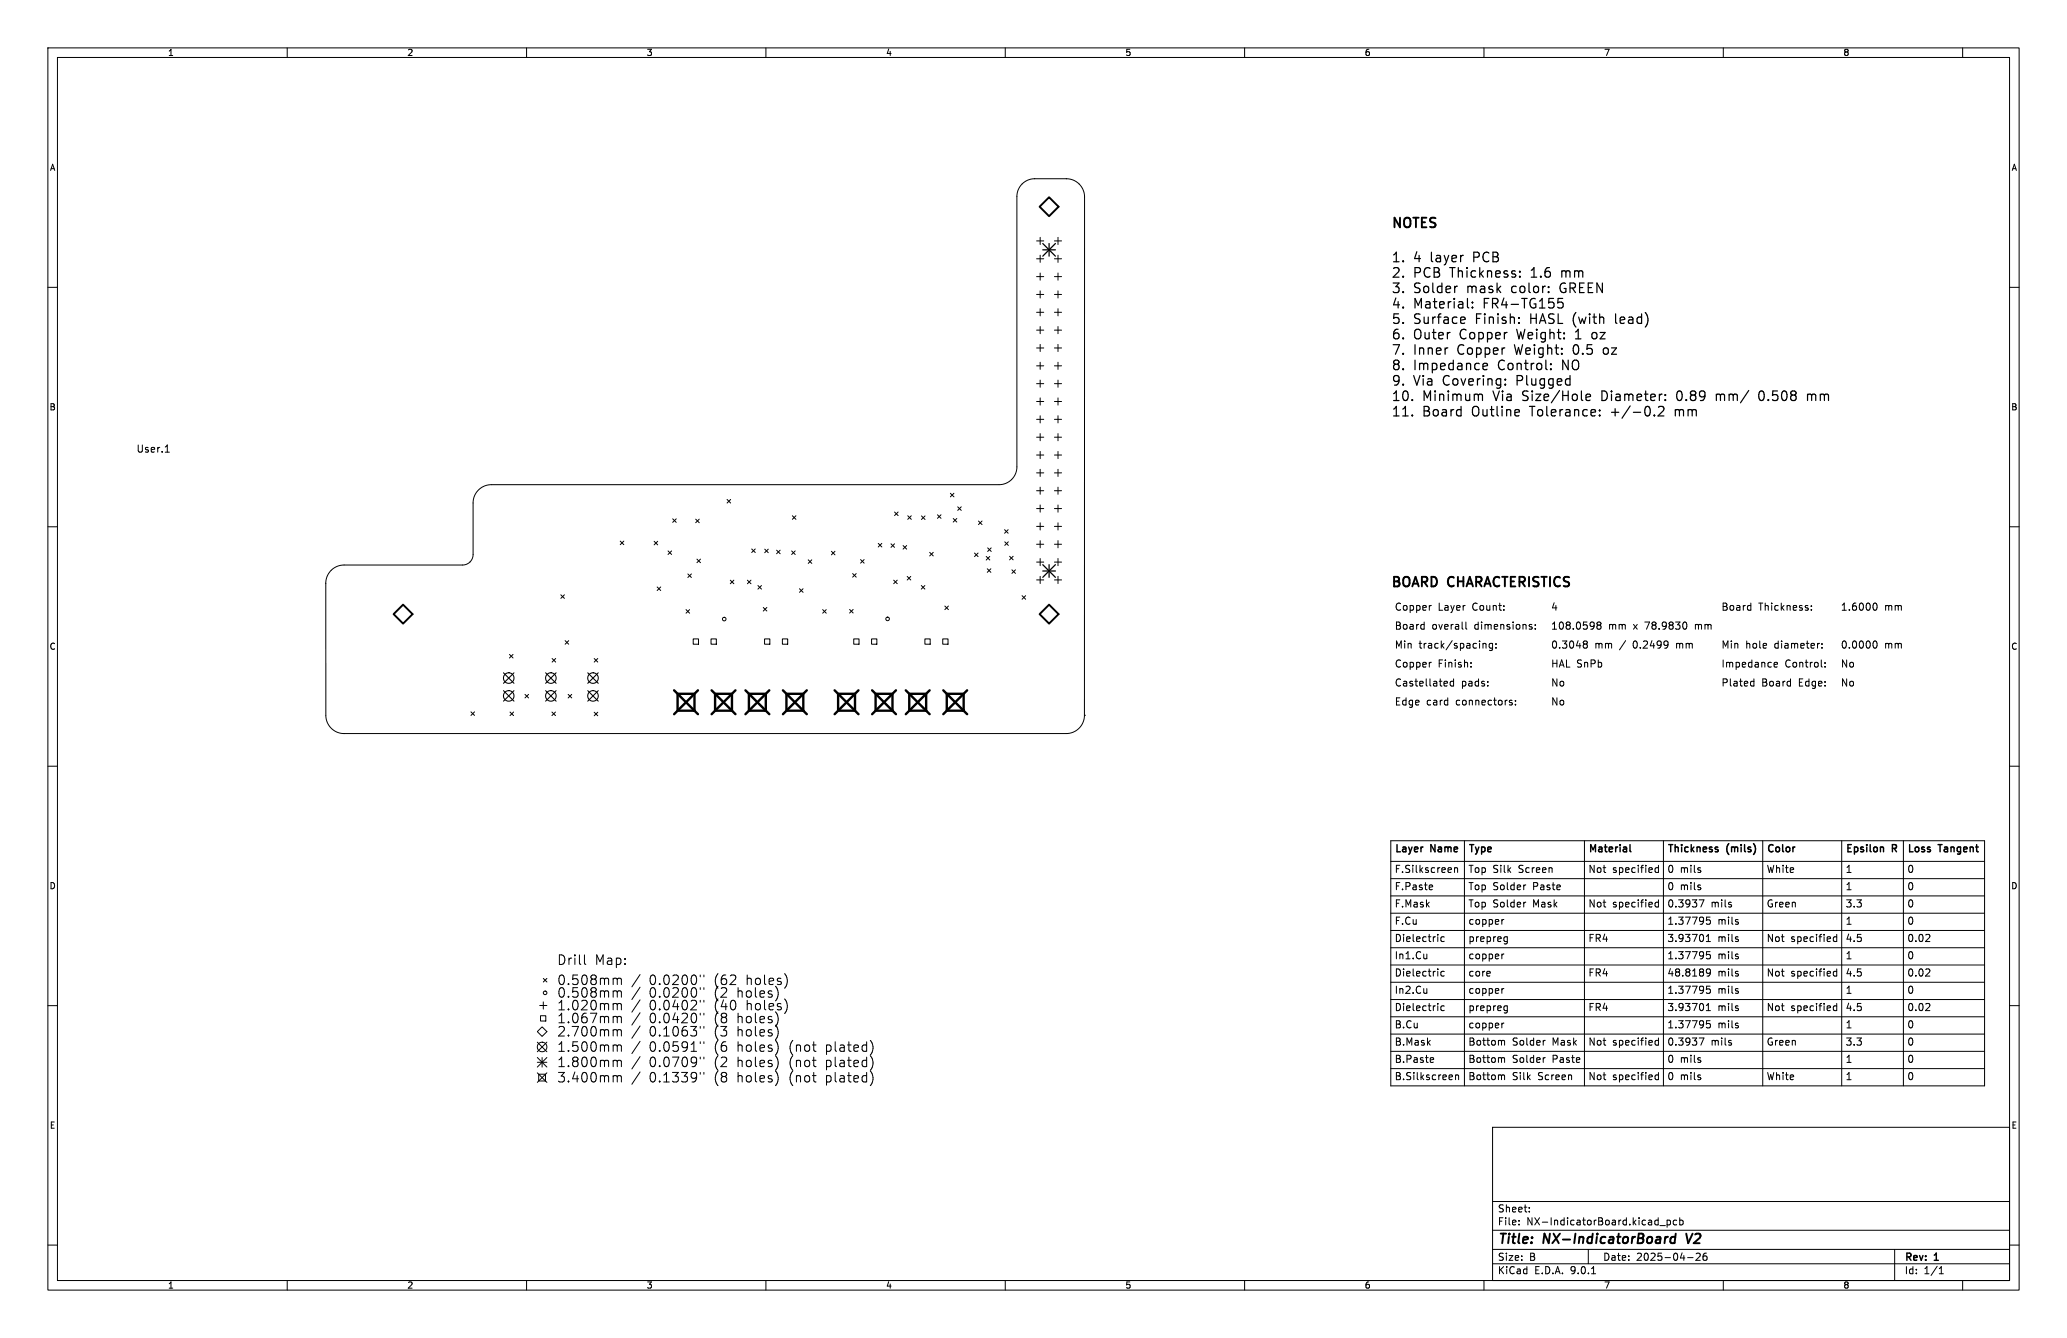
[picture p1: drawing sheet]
<svg xmlns="http://www.w3.org/2000/svg" width="432mm" height="279mm" viewBox="0 0 432 279" stroke-linecap="round" stroke-linejoin="round" font-family="sans-serif">
<defs><g id="words">
<g font-size="2.8">
<text x="290.6" y="47.7">NOTES</text>
<text x="290.6" y="55.3">1.</text>
<text x="290.6" y="58.5">2.</text>
<text x="295.3" y="55.3">4</text>
<text x="295.3" y="58.5">PCB</text>
<text x="299.1" y="55.3">layer</text>
<text x="303.2" y="58.5">Thickness:</text>
<text x="308.3" y="55.3">PCB</text>
<text x="320.4" y="58.5">1.6</text>
<text x="327" y="58.5">mm</text>
<text x="290.6" y="61.8">3.</text>
<text x="290.6" y="65">4.</text>
<text x="295.3" y="61.8">Solder</text>
<text x="295.3" y="65">Material:</text>
<text x="306.7" y="61.8">mask</text>
<text x="310.1" y="65">FR4-TG155</text>
<text x="316.3" y="61.8">color:</text>
<text x="326.7" y="61.8">GREEN</text>
<text x="290.6" y="68.2">5.</text>
<text x="290.6" y="71.4">6.</text>
<text x="295.3" y="68.2">Surface</text>
<text x="295.3" y="71.4">Outer</text>
<text x="305.2" y="71.4">Copper</text>
<text x="308.5" y="68.2">Finish:</text>
<text x="317.4" y="71.4">Weight:</text>
<text x="320.2" y="68.2">HASL (with</text>
<text x="330" y="71.4">1</text>
<text x="333.8" y="71.4">oz</text>
<text x="338.6" y="68.2">lead)</text>
<text x="290.6" y="74.6">7.</text>
<text x="290.6" y="77.9">8.</text>
<text x="295.3" y="74.6">Inner</text>
<text x="295.3" y="77.9">Impedance</text>
<text x="304.7" y="74.6">Copper</text>
<text x="313.2" y="77.9">Control:</text>
<text x="317" y="74.6">Weight:</text>
<text x="326.9" y="77.9">NO</text>
<text x="329.5" y="74.6">0.5</text>
<text x="336.1" y="74.6">oz</text>
<text x="290.6" y="81.1">9.</text>
<text x="295.3" y="81.1">Via</text>
<text x="301.7" y="81.1">Covering:</text>
<text x="317.3" y="81.1">Plugged</text>
<text x="290.6" y="84.3">10.</text>
<text x="290.6" y="87.5">11.</text>
<text x="297.2" y="84.3">Minimum</text>
<text x="297.2" y="87.5">Board</text>
<text x="307.8" y="87.5">Outline</text>
<text x="312.2" y="84.3">Via</text>
<text x="318.6" y="84.3">Size/Hole</text>
<text x="320.2" y="87.5">Tolerance:</text>
<text x="335.4" y="84.3">Diameter:</text>
<text x="337.4" y="87.5">+/-0.2</text>
<text x="351.1" y="87.5">mm</text>
<text x="351.5" y="84.3">0.89</text>
<text x="360" y="84.3">mm/</text>
<text x="369.3" y="84.3">0.508</text>
<text x="379.8" y="84.3">mm</text>
<text x="290.5" y="123.6">BOARD</text>
<text x="302.6" y="123.6">CHARACTERISTICS</text>
<text x="312.8" y="260.3">Title:</text>
<text x="322.5" y="260.3">NX-IndicatorBoard</text>
<text x="353.2" y="260.3">V2</text>
</g>
<g font-size="2.1">
<text x="28.4" y="94.6">User.1</text>
<text x="291.2" y="128">Copper</text>
<text x="291.2" y="131.9">Board</text>
<text x="299.2" y="131.9">overall</text>
<text x="300.5" y="128">Layer</text>
<text x="307.8" y="128">Count:</text>
<text x="308.3" y="131.9">dimensions:</text>
<text x="323.9" y="128">4</text>
<text x="323.9" y="131.9">108.0598</text>
<text x="336.1" y="131.9">mm</text>
<text x="341.5" y="131.9">x</text>
<text x="344.2" y="131.9">78.9830</text>
<text x="354.9" y="131.9">mm</text>
<text x="359.5" y="128">Board</text>
<text x="367.4" y="128">Thickness:</text>
<text x="384.4" y="128">1.6000</text>
<text x="393.7" y="128">mm</text>
<text x="291.2" y="135.9">Min</text>
<text x="296.5" y="135.9">track/spacing:</text>
<text x="323.9" y="135.9">0.3048</text>
<text x="333.2" y="135.9">mm</text>
<text x="338.6" y="135.9">/</text>
<text x="341.7" y="135.9">0.2499</text>
<text x="351" y="135.9">mm</text>
<text x="359.5" y="135.9">Min</text>
<text x="364.7" y="135.9">hole</text>
<text x="370.9" y="135.9">diameter:</text>
<text x="384.4" y="135.9">0.0000</text>
<text x="393.7" y="135.9">mm</text>
<text x="291.2" y="143.8">Castellated</text>
<text x="291.2" y="139.8">Copper</text>
<text x="300.5" y="139.8">Finish:</text>
<text x="305.3" y="143.8">pads:</text>
<text x="323.9" y="143.8">No</text>
<text x="323.9" y="139.8">HAL SnPb</text>
<text x="359.5" y="143.8">Plated</text>
<text x="359.5" y="139.8">Impedance</text>
<text x="368.1" y="143.8">Board</text>
<text x="372.9" y="139.8">Control:</text>
<text x="376" y="143.8">Edge:</text>
<text x="384.4" y="139.8">No</text>
<text x="384.4" y="143.8">No</text>
<text x="291.2" y="147.8">Edge</text>
<text x="298" y="147.8">card</text>
<text x="304.4" y="147.8">connectors:</text>
<text x="323.9" y="147.8">No</text>
<text x="291.3" y="178.7">Layer</text>
<text x="299" y="178.7">Name</text>
<text x="306.7" y="178.7">Type</text>
<text x="331.7" y="178.7">Material</text>
<text x="348.2" y="178.7">Thickness</text>
<text x="360.8" y="178.7">(mils)</text>
<text x="369" y="178.7">Color</text>
<text x="385.5" y="178.7">Epsilon</text>
<text x="395.4" y="178.7">R</text>
<text x="398.4" y="178.7">Loss</text>
<text x="405.1" y="178.7">Tangent</text>
<text x="291.3" y="182.4">F.Silkscreen</text>
<text x="306.7" y="182.4">Top Silk</text>
<text x="317" y="182.4">Screen</text>
<text x="331.7" y="182.4">Not</text>
<text x="336.7" y="182.4">specified</text>
<text x="348.2" y="182.4">0 mils</text>
<text x="369" y="182.4">White</text>
<text x="385.5" y="182.4">1</text>
<text x="398.4" y="182.4">0</text>
<text x="291.3" y="189.6">F.Mask</text>
<text x="291.3" y="186">F.Paste</text>
<text x="306.7" y="186">Top Solder</text>
<text x="306.7" y="189.6">Top Solder</text>
<text x="320" y="186">Paste</text>
<text x="320" y="189.6">Mask</text>
<text x="331.7" y="189.6">Not</text>
<text x="336.7" y="189.6">specified</text>
<text x="348.2" y="186">0 mils</text>
<text x="348.2" y="189.6">0.3937</text>
<text x="357.2" y="189.6">mils</text>
<text x="369" y="189.6">Green</text>
<text x="385.5" y="189.6">3.3</text>
<text x="385.5" y="186">1</text>
<text x="398.4" y="186">0</text>
<text x="398.4" y="189.6">0</text>
<text x="291.3" y="193.2">F.Cu</text>
<text x="291.3" y="196.8">Dielectric</text>
<text x="306.7" y="196.8">prepreg</text>
<text x="306.7" y="193.2">copper</text>
<text x="331.7" y="196.8">FR4</text>
<text x="348.2" y="193.2">1.37795</text>
<text x="348.2" y="196.8">3.93701</text>
<text x="358.7" y="193.2">mils</text>
<text x="358.7" y="196.8">mils</text>
<text x="369" y="196.8">Not</text>
<text x="373.9" y="196.8">specified</text>
<text x="385.5" y="193.2">1</text>
<text x="385.5" y="196.8">4.5</text>
<text x="398.4" y="193.2">0</text>
<text x="398.4" y="196.8">0.02</text>
<text x="291.3" y="200.5">In1.Cu</text>
<text x="306.7" y="200.5">copper</text>
<text x="348.2" y="200.5">1.37795</text>
<text x="358.7" y="200.5">mils</text>
<text x="385.5" y="200.5">1</text>
<text x="398.4" y="200.5">0</text>
<text x="291.3" y="207.7">In2.Cu</text>
<text x="291.3" y="204.1">Dielectric</text>
<text x="306.7" y="207.7">copper</text>
<text x="306.7" y="204.1">core</text>
<text x="331.7" y="204.1">FR4</text>
<text x="348.2" y="207.7">1.37795</text>
<text x="348.2" y="204.1">48.8189</text>
<text x="358.7" y="207.7">mils</text>
<text x="358.7" y="204.1">mils</text>
<text x="369" y="204.1">Not</text>
<text x="373.9" y="204.1">specified</text>
<text x="385.5" y="204.1">4.5</text>
<text x="385.5" y="207.7">1</text>
<text x="398.4" y="204.1">0.02</text>
<text x="398.4" y="207.7">0</text>
<text x="291.3" y="211.3">Dielectric</text>
<text x="291.3" y="214.9">B.Cu</text>
<text x="306.7" y="214.9">copper</text>
<text x="306.7" y="211.3">prepreg</text>
<text x="331.7" y="211.3">FR4</text>
<text x="348.2" y="211.3">3.93701</text>
<text x="348.2" y="214.9">1.37795</text>
<text x="358.7" y="211.3">mils</text>
<text x="358.7" y="214.9">mils</text>
<text x="369" y="211.3">Not</text>
<text x="373.9" y="211.3">specified</text>
<text x="385.5" y="214.9">1</text>
<text x="385.5" y="211.3">4.5</text>
<text x="398.4" y="214.9">0</text>
<text x="398.4" y="211.3">0.02</text>
<text x="291.3" y="218.5">B.Mask</text>
<text x="306.7" y="218.5">Bottom</text>
<text x="315.7" y="218.5">Solder</text>
<text x="324" y="218.5">Mask</text>
<text x="331.7" y="218.5">Not</text>
<text x="336.7" y="218.5">specified</text>
<text x="348.2" y="218.5">0.3937</text>
<text x="357.2" y="218.5">mils</text>
<text x="369" y="218.5">Green</text>
<text x="385.5" y="218.5">3.3</text>
<text x="398.4" y="218.5">0</text>
<text x="291.3" y="222.1">B.Paste</text>
<text x="291.3" y="225.7">B.Silkscreen</text>
<text x="306.7" y="222.1">Bottom</text>
<text x="306.7" y="225.7">Bottom</text>
<text x="315.7" y="222.1">Solder</text>
<text x="315.7" y="225.7">Silk</text>
<text x="321" y="225.7">Screen</text>
<text x="324" y="222.1">Paste</text>
<text x="331.7" y="225.7">Not</text>
<text x="336.7" y="225.7">specified</text>
<text x="348.2" y="225.7">0 mils</text>
<text x="348.2" y="222.1">0 mils</text>
<text x="369" y="225.7">White</text>
<text x="385.5" y="222.1">1</text>
<text x="385.5" y="225.7">1</text>
<text x="398.4" y="222.1">0</text>
<text x="398.4" y="225.7">0</text>
<text x="312.8" y="256.1">File:</text>
<text x="312.8" y="253.4">Sheet:</text>
<text x="318.9" y="256.1">NX-IndicatorBoard.kicad_pcb</text>
<text x="312.8" y="263.5">Size:</text>
<text x="319.5" y="263.5">B</text>
<text x="334.8" y="263.5">Date:</text>
<text x="341.8" y="263.5">2025-04-26</text>
<text x="397.8" y="263.7">Rev:</text>
<text x="404.2" y="263.7">1</text>
<text x="312.8" y="266.3">KiCad</text>
<text x="320.5" y="266.3">E.D.A.</text>
<text x="328.1" y="266.3">9.0.1</text>
<text x="397.8" y="266.3">Id:</text>
<text x="401.9" y="266.3">1/1</text>
</g>
<g font-size="1.8">
<text x="35" y="11.9">1</text>
<text x="85" y="11.9">2</text>
<text x="135" y="11.9">3</text>
<text x="185" y="11.9">4</text>
<text x="235" y="11.9">5</text>
<text x="285" y="11.9">6</text>
<text x="335" y="11.9">7</text>
<text x="385" y="11.9">8</text>
<text x="10.3" y="35.9">A</text>
<text x="420.1" y="35.9">A</text>
<text x="10.3" y="85.9">B</text>
<text x="420.1" y="85.9">B</text>
<text x="10.3" y="135.9">C</text>
<text x="420.1" y="135.9">C</text>
<text x="10.3" y="185.9">D</text>
<text x="420.1" y="185.9">D</text>
<text x="10.3" y="235.9">E</text>
<text x="420.1" y="235.9">E</text>
<text x="35" y="269.3">1</text>
<text x="85" y="269.3">2</text>
<text x="135" y="269.3">3</text>
<text x="185" y="269.3">4</text>
<text x="235" y="269.3">5</text>
<text x="285" y="269.3">6</text>
<text x="335" y="269.3">7</text>
<text x="385" y="269.3">8</text>
</g>
</g></defs>
<g fill="none" stroke="#000" stroke-width=".21">
<path d="M10 10h411.8v259.4h-411.8zM12 12h407.8v255.4h-407.8zM60 10v2M110 10v2M160 10v2M210 10v2M260 10v2M310 10v2M360 10v2M410 10v2M216.2 37.3l-1.4 .3-1.2 .7-.8 1.1-.4 1.3v56.9l-.4 1.6-1 1.3-1.1 .5-1.2 .2h-106.1l-1.2 .2-.9 .4-.7 .7-.5 .8-.4 .9-.1 11.8-.3 1-.8 .7-1 .3h-25.1l-1.6 .5-1.3 1.1-.5 1-.1 1.1v28l.4 1.4 .8 1.1 1.2 .7 1.3 .3h150.9l1.5-.3 1.2-.8 .9-1.3 .2-1.4M216.2 37.3h6.7l1.2 .3 1 .5 .8 .8 .5 1.1 .2 1.1"/>
<path d="M216.2 37.3h.1M216.5 54h1.5M216.5 57.8h1.5M216.5 50.3h1.5M217.3 49.6v1.5M217.3 53.3v1.5M217.3 57v1.5M220.3 54h1.5M220.3 57.8h1.5M220.3 50.3h1.5M221 49.6v1.5M221 53.3v1.5"/>
<path d="M221 57v1.5M226.6 41.1h.1M226.6 41.1l-.1 108.3M10 60h2M216.5 61.5h1.5M216.5 68.9h1.5M216.5 76.4h1.5M216.5 72.7h1.5M216.5 65.2h1.5M217.3 60.7v1.5M217.3 64.5v1.5M217.3 68.2v1.5"/>
<path d="M217.3 71.9v1.5M217.3 75.6v1.5M217.3 79.4v1.5M220.3 61.5h1.5M220.3 68.9h1.5M220.3 76.4h1.5M220.3 72.7h1.5M220.3 65.2h1.5M221 60.7v1.5M221 64.5v1.5M221 68.2v1.5M221 71.9v1.5"/>
<path d="M221 75.6v1.5M221 79.4v1.5M419.8 60h2M34.5 94.4h.9M34.8 93.1l.1-.2v1.5M216.5 91.3h1.5M216.5 98.7h1.5M216.5 80.1h1.5M216.5 83.8h1.5M216.5 87.6h1.5M216.5 95h1.5M217.3 83.1v1.5"/>
<path d="M217.3 86.8v1.5M217.3 90.5v1.5M217.3 94.3v1.5M217.3 98v1.5M220.3 91.3h1.5M220.3 98.7h1.5M220.3 80.1h1.5M220.3 83.8h1.5M220.3 87.6h1.5M220.3 95h1.5M221 83.1v1.5M221 86.8v1.5"/>
<path d="M221 90.5v1.5M221 94.3v1.5M221 98v1.5M10 110h2M129.6 113l.7 .7M130.3 113l-.7 .7M136.6 113l.8 .8M137.4 113l-.8 .8M139.6 115l.7 .8M140.3 115l-.7 .8M140.5 108.3l.8 .8M141.3 108.3l-.8 .8"/>
<path d="M143.7 119.8l.7 .8M144.4 119.8l-.7 .8M145.3 108.4l.8 .8M145.6 116.8l.7 .7M146.1 108.4l-.8 .8M146.3 116.8l-.7 .7M151.9 104.3l.7 .7M152.6 104.3l-.7 .7M157 114.6l.8 .8M157.8 114.6l-.8 .8M159.7 114.7l.8 .7M160.5 114.7l-.8 .7"/>
<path d="M162.2 114.9l.8 .7M163 114.9l-.8 .7M165.4 115l.7 .8M165.5 107.7l.8 .7M166.1 115l-.7 .8M166.3 107.7l-.8 .7M168.8 116.9l.8 .8M169.6 116.9l-.8 .8M173.7 115.1l.7 .8M174.4 115.1l-.7 .8M178.1 119.8l.8 .7M178.9 119.8l-.8 .7"/>
<path d="M179.8 116.8l.7 .8M180.5 116.8l-.7 .8M183.5 113.5l.7 .7M184.2 113.5l-.7 .7M186.1 113.6l.8 .7M186.9 113.6l-.8 .7M186.9 106.9l.7 .8M187.6 106.9l-.7 .8M188.7 113.9l.7 .8M189.4 113.9l-.7 .8M189.6 107.7l.8 .7M190.4 107.7l-.8 .7"/>
<path d="M192.5 107.7l.7 .8M193.2 107.7l-.7 .8M194.2 115.3l.8 .8M195 115.3l-.8 .8M195.8 107.5l.8 .7M196.6 107.5l-.8 .7M198.5 103l.8 .8M199.1 108.3l.8 .7M199.3 103l-.8 .8M199.9 108.3l-.8 .7M200.1 105.8l.7 .8M200.8 105.8l-.7 .8"/>
<path d="M203.6 115.5l.7 .7M204.3 115.5l-.7 .7M204.4 108.8l.7 .7M205.1 108.8l-.7 .7M206 116.2l.8 .7M206.2 118.8l.8 .7M206.3 114.4l.8 .8M206.8 116.2l-.8 .7M207 118.8l-.8 .7M207.1 114.4l-.8 .8M209.9 110.6l.7 .8M209.9 113.1l.7 .8"/>
<path d="M210.6 110.6l-.7 .8M210.6 113.1l-.7 .8M210.9 116.2l.7 .7M211.4 119l.7 .7M211.6 116.2l-.7 .7M212.1 119l-.7 .7M216.5 102.5h1.5M216.5 109.9h1.5M216.5 117.4h1.5M216.5 113.6h1.5M216.5 106.2h1.5M217.3 101.7v1.5"/>
<path d="M217.3 105.4v1.5M217.3 109.2v1.5M217.3 112.9v1.5M217.3 116.6v1.5M220.3 102.5h1.5M220.3 109.9h1.5M220.3 117.4h1.5M220.3 113.6h1.5M220.3 106.2h1.5M221 101.7v1.5M221 105.4v1.5M221 109.2v1.5"/>
<path d="M221 112.9v1.5M221 116.6v1.5M419.8 110h2M106.4 136.7l.8 .7M107.2 136.7l-.8 .7M115.3 137.5l.8 .8M116.1 137.5l-.8 .8M117.2 124.2l.7 .8M117.9 124.2l-.7 .8M118.1 133.8l.7 .7M118.8 133.8l-.7 .7M124.1 137.5l.8 .8"/>
<path d="M124.9 137.5l-.8 .8M137.3 122.6l.7 .7M138 122.6l-.7 .7M143.3 127.3l.8 .7M144.1 127.3l-.8 .7M144.8 133.4h1.1v1.1h-1.1zM148.5 133.4h1.1v1.1h-1.1zM152.6 121.2l.7 .7M153.3 121.2l-.7 .7M156.1 121.2l.8 .7M156.9 121.2l-.8 .7M158.3 122.3l.8 .7"/>
<path d="M159.1 122.3l-.8 .7M159.5 126.9l.7 .7M159.7 133.4h1.1v1.1h-1.1zM160.2 126.9l-.7 .7M163.4 133.4h1.1v1.1h-1.1zM167 122.9l.8 .8M167.8 122.9l-.8 .8M171.9 127.3l.7 .7M172.6 127.3l-.7 .7M177.5 127.3l.7 .7M178.2 127.3l-.7 .7M178.3 133.4h1.2v1.1h-1.2z"/>
<path d="M182.1 133.4h1.1v1.1h-1.1zM186.7 121.1l.7 .8M187.4 121.1l-.7 .8M189.5 120.4l.8 .7M190.3 120.4l-.8 .7M192.5 122.3l.7 .7M193.2 122.3l-.7 .7M193.2 133.4h1.1v1.1h-1.1zM196.9 133.4h1.1v1.1h-1.1zM197.4 126.6l.7 .7M198.1 126.6l-.7 .7M213.5 124.4l.8 .7"/>
<path d="M214.3 124.4l-.8 .7M216.5 121.1h1.5M217.3 120.4v1.4M220.3 121.1h1.5M221 120.4v1.4M297.4 130.4l.1 .1M297.5 129.9v1.5M297.5 131.3l-.1 .1M299 126.4l-.3 .1M299 138.3l-.3 .1M306.2 129.9v1.3l.2 .2M307.3 139.2v.1"/>
<path d="M307.3 138.4v.1M309.9 134.4h.5v.9M311.8 134.4l-.4-.1-.3 .3 .1 .7h.6M311.8 134.3v1.3l-.3 .2h-.3M312.5 135.2v.1M312.5 134.4v.2M319.9 130.9l.2 .2-.2 .3M319.9 130.4l.1 .1M320.7 131.2v.2M320.7 130.5v.1M330.9 133.9l.4-.1 .2 .2 .1 .2-.3 .3M330.9 134.4l.1 .1"/>
<path d="M331 134.5h.3M331 134.5l-.1 .1M331.3 134.5l.3 .3-.1 .4-.2 .1h-.4M333.9 130.5l-.3-.3 .3-.3h.3l.3 .3-.3 .3M333.9 130.5l-.3 .3v.3l.3 .3h.3l.3-.3v-.3l-.3-.3M333.9 130.5h.3M350.2 134.3v1M350.5 134.3l-.3 .2M352.3 130.2v.9M354.2 130.4v1M354.4 130.4l-.2 .1M365.6 126.4l.2 .1"/>
<path d="M365.8 125.9v1.5M365.8 127.4h-.2M370.6 138.8l.7-.1v-.3l-.5-.1-.2 .2 .1 .7h.6M378.4 127.3v.1M378.4 126.5v.1M380.6 135.2v.1M380.6 134.4v.2M381.3 139.2v.1M381.3 138.4v.1M391.4 134l.2-.2a.8 .8 0 0 1 .5 .8 .8 .8 0 0 1-.5 .7l-.2-.1M391.4 126.1l.2-.2a.8 .8 0 0 1 .5 .8 .8 .8 0 0 1-.5 .7l-.2-.1M10 160h2"/>
<path d="M98.4 148.6l.7 .8M99.1 148.6l-.7 .8M106.5 148.7l.8 .7M107.3 148.7l-.8 .7M109.7 145l.7 .7M110.4 145l-.7 .7M115.3 148.7l.7 .7M116 148.7l-.7 .7M118.7 145l.7 .7M119.4 145l-.7 .7M124.1 148.7l.8 .8M124.9 148.7l-.8 .8"/>
<path d="M226.5 149.4h.1M302.3 142.3l.1 .3-.7 .2M303.7 142.3h-.5l-.3 .2 .2 .7h.6M303.7 141.8v1.5M315.7 146.7l.2 .2-.2 .3M315.7 146.2l.2 .1M316.6 147.1v.1M316.6 146.3v.1M366 142.3h.4M366.4 141.8v1.5M366.4 143.2l-.4 .1M419.8 160h2"/>
<path d="M290.5 175.6h124.1v51.2h-124.1zM290.5 179.9h124.1M305.9 175.6v51.2M331 175.6v51.2M347.5 175.6v51.2M368.2 175.6v51.2M384.7 175.6v51.2M397.6 175.6v51.2M116.9 199.4a1.04 1.04 0 0 1 1.1 .6 1.04 1.04 0 0 1-.3 1.2l-.8 .2zM120.1 199.4v.2M121 199.4v1.7l.3 .3M122.1 199.4v1.7l.3 .3"/>
<path d="M290.5 190.7h124.1M290.5 194.3h124.1M290.5 197.9h124.1M290.5 183.5h124.1M290.5 187.1h124.1M298.1 199.2v1M299.1 184.8l.2 .4-.7 .1M299.2 185.7l-.1 .1M301.7 195.7l-.4-.1-.3 .3 .1 .6h.6M303.9 181.3l.2-.1 .3 .1 .1 .9M303.9 181.2v1M314.2 199.2l-.5 .3"/>
<path d="M314.2 192l-.5 .3M314.5 195.6l.4 .1M314.9 196.5l-.4 .1M314.9 195.6v1.2l-.2 .2-.3 .1M318.7 184.8l-.3 .1M318.7 188.4l-.3 .1M324.2 181.3v.9M325.9 184.9l.1 .3-.8 .1M346.5 180.7v1.5M346.5 187.9v1.5M346.5 181.3l-.5-.1-.3 .3 .2 .6h.6M346.5 188.5l-.5-.1-.3 .3 .2 .6h.6"/>
<path d="M355 187.9h1l-.7 1.5M355.1 185.3l.2 .2-.2 .3M355.1 181.7l.2 .2-.2 .3M355.1 181.2l.1 .1M355.1 184.8l.1 .1M356.5 195.5l.4-.4v1.5M356.5 196.6h.8M357.2 191.5h-.7v.7l.2-.1 .5 .1 .1 .2-.1 .5-.2 .1-.5-.1M357.2 198.7h-.7v.7l.2-.1 .5 .1 .1 .2-.1 .5-.2 .1-.5-.1M361.5 188.9l.2 .2-.2 .3M361.5 188.4l.2 .1M363 192.5l.2 .2-.2 .3"/>
<path d="M363 196.1l.2 .2-.2 .3M363 199.7l.2 .2-.2 .3M363 192l.1 .1M363 199.2l.1 .1M363 195.6l.1 .1M383.7 195.1v1.5M383.7 195.7l-.4-.1-.3 .3 .1 .6h.6M403 195.2l.2 .2-.1 .4-.9 .8h1M10 210h2M112.2 217.6l2 2M112.7 210h1.5M112.9 212.1h1.1v1.1h-1.1z"/>
<path d="M113.2 214.4l1 1-1 1-1-1zM113.5 209.2v1.5M113.5 204.3l.7 .8M114.2 217.6l-2 2M114.2 204.3l-.7 .8M116.8 218.1l.5-.6v2M116.8 212.1l.5-.5v2M116.8 214.5l.2-.2h.5l.3 .2 .1 .4-.1 .3-1.1 1.1h1.2M116.8 210.9h1.1M116.8 219.5h1.1M116.8 209.5l.5-.6v2M116.8 213.6h1.1"/>
<path d="M116.9 206.4a.48 .48 0 0 1 .5-.2 .48 .48 0 0 1 .4 .4 1.18 1.18 0 0 1-.4 1.6 .66 .66 0 0 1-.6-.7zM117 203.7a.59 .59 0 0 1 .7 0 .59 .59 0 0 1 .2 .7l-.1 .8a.49 .49 0 0 1-.5 .4 .49 .49 0 0 1-.4-.4l-.1-.8zM118.8 219.4v.1M118.8 216.2v.1M118.8 208v.2M118.8 210.7v.2M118.8 213.4v.2M118.8 205.4v.2M118.9 200.1v1.3M119.4 200.1l-.4 .1-.1 .2M119.5 214.3h1.4l-.9 2M119.8 211.8a.48 .48 0 0 1 .5-.2 .48 .48 0 0 1 .4 .4 1.23 1.23 0 0 1-.3 1.5l-.3 .1a1.22 1.22 0 0 1-.3-1.8z"/>
<path d="M119.8 209.1a.57 .57 0 0 1 .7-.1 .57 .57 0 0 1 .3 .6v.5a.6 .6 0 0 1-.6 .8 .6 .6 0 0 1-.6-.8zM120.1 200.1v1.3M120.7 217.5h-1l-.1 1 .3-.2 .7 .1 .2 .3-.1 .7-.3 .1h-.5l-.3-.1M120.7 206.2h-1l-.1 1 .3-.2 .7 .1 .2 .3-.1 .6-.3 .2h-.5l-.3-.2M120.7 203.6h-1l-.1 1 .3-.2 .7 .1 .2 .2-.1 .7-.3 .2h-.5l-.3-.2M121.5 209.1l.3-.2h.5l.3 .2 .1 .4-.1 .2-1.2 1.2h1.3M121.7 206.4a.48 .48 0 0 1 .5-.2 .48 .48 0 0 1 .4 .4 1.18 1.18 0 0 1-.4 1.6h-.2a1.22 1.22 0 0 1-.3-1.8zM121.7 203.8a.58 .58 0 0 1 .7-.1 .58 .58 0 0 1 .3 .7l-.1 .8a.56 .56 0 0 1-.8 .4 .56 .56 0 0 1-.3-.8zM121.7 217.7a.57 .57 0 0 1 .7-.1 .57 .57 0 0 1 .3 .7l-.1 .9a.49 .49 0 0 1-.5 .4 .49 .49 0 0 1-.5-.4l-.1-.9zM121.8 214.5a.58 .58 0 0 1 .6 0 .58 .58 0 0 1 .3 .6l-.1 .9a.56 .56 0 0 1-.8 .3 .56 .56 0 0 1-.3-.7zM122.5 211.6a.83 .83 0 0 0-1 .8v.8l.2 .3 .6 .1 .3-.2 .1-.7-.2-.3-.6-.1-.4 .4M123.3 211.6h1.4l-.9 2"/>
<path d="M123.6 214.5a.58 .58 0 0 1 .7 0 .58 .58 0 0 1 .3 .6l-.1 .9a.49 .49 0 0 1-.5 .4 .49 .49 0 0 1-.5-.4l-.1-.9zM123.6 217.7a.58 .58 0 0 1 .7 0 .58 .58 0 0 1 .3 .6l-.1 .9a.49 .49 0 0 1-.5 .4 .49 .49 0 0 1-.5-.4l-.1-.9zM123.7 209a.58 .58 0 0 1 .6 0 .58 .58 0 0 1 .3 .6v.5a.6 .6 0 0 1-.6 .8 .6 .6 0 0 1-.6-.8zM123.8 207.1l-.4 .4 .1 .5 .3 .2h.4l.4-.3-.1-.6-.3-.2M123.8 207.1a.43 .43 0 0 1-.4-.4 .43 .43 0 0 1 .4-.5h.4a.43 .43 0 0 1 .4 .5 .43 .43 0 0 1-.4 .4M123.8 204.5a.43 .43 0 0 1-.4-.5 .43 .43 0 0 1 .4-.4h.4a.44 .44 0 0 1 .3 .4 .44 .44 0 0 1-.3 .5M123.8 204.5l-.4 .3 .1 .6 .3 .2h.4l.4-.4-.1-.6-.3-.1M123.8 204.5h.4M123.8 207.1h.4M124.7 201.4v-2l.6 1.4 .7-1.4v2M125.4 204.5l.6-.2 .3 .3M125.4 209.7l.6-.2 .3 .3"/>
<path d="M125.4 212.4l.6-.2 .3 .3M125.4 215.2l.6-.2 .3 .3M125.4 218.4l.6-.2 .3 .3M125.4 204.3v1.3M125.4 206.9v1.3M125.4 209.5v1.4M125.4 212.2v1.4M125.4 215v1.3M125.4 218.2v1.3M125.4 207.1a.5 .5 0 0 1 .9 .1M126.3 212.5l.3-.3 .4 .1 .1 1.3M126.3 215.3l.3-.3 .4 .1 .1 1.2"/>
<path d="M126.3 218.5l.3-.3 .4 .1 .1 1.2M126.3 209.8l.3-.3 .4 .1 .1 1.3M126.3 204.6l.3-.3 .4 .1 .1 1.2M126.3 204.6v1M126.3 207.2v1M126.3 209.8v1.1M126.3 212.5v1.1M126.3 215.3v1M126.3 218.5v1M126.3 207.2l.3-.3 .4 .1 .1 1.2M126.9 200.2h.8l.1 1.2M127.8 200.5l-.7 .1a.39 .39 0 0 0-.3 .4 .39 .39 0 0 0 .3 .4l.7-.1"/>
<path d="M128.1 209.7a.5 .5 0 0 1 .8 .1M128.1 218.4l.6-.2 .2 .3M128.1 212.4l.6-.2 .2 .3M128.1 204.5l.6-.2 .2 .3M128.1 215.2l.6-.2 .2 .3M128.1 204.3v1.3M128.1 206.9v1.3M128.1 209.5v1.4M128.1 212.2v1.4M128.1 215v1.3M128.1 218.2v1.3M128.1 207.1a.5 .5 0 0 1 .8 .1"/>
<path d="M128.8 200.2l.5-.1 .4 .3v.6l-.2 .3h-.7M128.8 200.1v2M128.9 204.6l.3-.3 .5 .1 .1 1.2M128.9 212.5l.3-.3 .5 .1 .1 1.3M128.9 218.5l.3-.3 .5 .1 .1 1.2M128.9 215.3l.3-.3 .5 .1 .1 1.2M128.9 209.8l.3-.3 .5 .1 .1 1.3M128.9 207.2l.3-.3 .5 .1 .1 1.2M128.9 204.6v1M128.9 207.2v1M128.9 209.8v1.1M128.9 212.5v1.1"/>
<path d="M128.9 215.3v1M128.9 218.5v1M130.6 200.2v.2M130.6 201.2v.2M133.7 214.2l-1.7 2.6M133.7 203.5l-1.7 2.6M133.7 217.4l-1.7 2.6M133.7 206.1l-1.7 2.6M133.7 211.5l-1.7 2.6M133.7 208.8l-1.7 2.6M136.1 211.7l.4-.1a1.25 1.25 0 0 1 0 2h-.2a1.33 1.33 0 0 1-.2-1.9zM136.1 214.4a.6 .6 0 0 1 .6 .1 .6 .6 0 0 1 .2 .6v.9a.49 .49 0 0 1-.5 .4 .49 .49 0 0 1-.5-.4l-.1-.9z"/>
<path d="M136.1 217.6a.6 .6 0 0 1 .6 .1 .6 .6 0 0 1 .2 .6v.9a.49 .49 0 0 1-.5 .4 .49 .49 0 0 1-.5-.4l-.1-.9zM136.1 203.7a.61 .61 0 0 1 .6 .1 .61 .61 0 0 1 .2 .6v.8l-.4 .4a1.03 1.03 0 0 1-.6-1.6zM136.1 206.3l.4-.1a1.25 1.25 0 0 1 0 2h-.2a1.31 1.31 0 0 1-.2-1.9zM136.1 209a.59 .59 0 0 1 .6 0 .59 .59 0 0 1 .2 .6v.5a.6 .6 0 0 1-.5 .8 .6 .6 0 0 1-.6-.8v-.5zM137.8 205.4v.2M137.8 210.7v.2M137.8 216.2v.1M137.8 208v.2M137.8 219.4v.1M137.8 213.4v.2M138.7 214.9l.5-.6v2M138.7 216.3h1.1"/>
<path d="M138.9 211.8a.48 .48 0 0 1 .4-.2 .48 .48 0 0 1 .4 .4 1.03 1.03 0 0 1-.6 1.6 1.22 1.22 0 0 1-.2-1.8zM138.9 217.7a.58 .58 0 0 1 .6 0 .58 .58 0 0 1 .3 .6l-.1 .9a.49 .49 0 0 1-.5 .4 .49 .49 0 0 1-.4-.4l-.1-.9zM138.9 203.8a.58 .58 0 0 1 .6-.1 .58 .58 0 0 1 .3 .7v.4a.56 .56 0 0 1-.3 .7 .56 .56 0 0 1-.7-.3l-.1-.8zM138.9 206.4a.48 .48 0 0 1 .4-.2 .48 .48 0 0 1 .4 .4 1.03 1.03 0 0 1-.6 1.6 1.22 1.22 0 0 1-.2-1.8zM138.9 209.1a.57 .57 0 0 1 .7-.1 .57 .57 0 0 1 .2 .6v.5a.6 .6 0 0 1-.6 .8 .6 .6 0 0 1-.5-.8zM140.6 206.4l.3-.2h.4l.3 .2 .1 .4-.1 .3-1.1 1.1h1.2M140.6 203.8l.3-.2h.4l.3 .2 .1 .4-.1 .3-1.1 1.1h1.2M140.8 214.5a.57 .57 0 0 1 .7-.1 .57 .57 0 0 1 .2 .7l-.1 .9a.49 .49 0 0 1-.5 .4 .49 .49 0 0 1-.4-.4l-.1-.9zM141 208.8l-.4 1.4h1.2M141 211.5l-.4 1.4h1.2M141.5 209.5v1.4M141.5 212.2v1.4"/>
<path d="M141.6 217.5h-.9l-.1 1 .3-.2 .6 .1 .2 .3-.1 .7-.3 .1h-.4l-.3-.1M142.5 211.8l.3-.2h.4l.3 .2 .1 .3-.1 .3-1.1 1.2h1.2M142.7 209a.58 .58 0 0 1 .7 0 .58 .58 0 0 1 .2 .6v.5a.6 .6 0 0 1-.6 .8 .6 .6 0 0 1-.5-.8zM142.8 206.3l.1-.1a1.03 1.03 0 0 1 .6 1.7 .56 .56 0 0 1-.7 .3 .56 .56 0 0 1-.3-.7l.1-.9zM142.8 203.7l.1-.1a1.03 1.03 0 0 1 .6 1.6l-.4 .4a1.05 1.05 0 0 1-.5-1.7zM143.4 214.3l-.6 .2a1.57 1.57 0 0 0-.2 1.7l.3 .1 .5-.1 .2-.2v-.5l-.4-.4h-.3l-.4 .4M143.6 218.4l-.4 .4-.5-.1-.2-.3 .1-.7 .3-.2h.3l.4 .4-.1 1.2-.3 .3-.5 .1M144.3 214.3h1.2l-.6 .8 .5 .2v.9l-.3 .1h-.5l-.3-.1M144.4 209.1l.3-.2h.4l.3 .2 .1 .4-.1 .2-1.1 1.2h1.2M144.4 218.1l.5-.6v2M144.4 219.5h1.1M144.6 203.8a.57 .57 0 0 1 .7-.1 .57 .57 0 0 1 .2 .7l-.1 .8a.49 .49 0 0 1-.5 .4 .49 .49 0 0 1-.4-.4l-.1-.8z"/>
<path d="M144.6 206.4a.48 .48 0 0 1 .5-.2 .48 .48 0 0 1 .3 .4 1.18 1.18 0 0 1-.4 1.6 .65 .65 0 0 1-.6-.7zM144.6 211.8a.48 .48 0 0 1 .5-.2 .48 .48 0 0 1 .3 .4 1.23 1.23 0 0 1-.3 1.5h-.3a1.27 1.27 0 0 1-.2-1.7zM146.3 203.6v.4M146.3 206.2v.4M146.3 208.9v.4M146.3 211.6v.4M146.3 214.3v.4M146.3 217.5v.4M147 203.6v.4M147 206.2v.4M147 208.9v.4M147 211.6v.4"/>
<path d="M147 214.3v.4M147 217.5v.4M150 211.3a2.29 2.29 0 0 0 0 3M150 206a2.29 2.29 0 0 0 0 3M150 217.3a2.29 2.29 0 0 0 0 3M150 203.3a2.29 2.29 0 0 0 0 3.1M150 214.1a2.29 2.29 0 0 0 0 3M150 208.6a2.29 2.29 0 0 0 0 3M150.6 214.3h1.2l-.7 .8 .6 .2v.9l-.3 .1h-.5l-.3-.1M150.7 206.4l.2-.2h.5a.56 .56 0 0 1 .3 .9l-1.1 1.1h1.2M151 212.4a.43 .43 0 0 1-.3-.4 .43 .43 0 0 1 .3-.4h.4a.43 .43 0 0 1 .4 .4 .43 .43 0 0 1-.4 .4M151 212.4l-.3 .4 .1 .6 .2 .2h.4l.4-.4-.1-.6-.3-.2"/>
<path d="M151 212.4h.4M151.1 208.8l-.4 1.4h1.2M151.6 217.5l-.6 .2a1.53 1.53 0 0 0-.1 1.7h.7l.2-.2v-.5l-.4-.4h-.4l-.3 .4M151.6 203.6h-.4l-.3 .2a1.56 1.56 0 0 0 0 1.7h.7l.2-.3v-.5l-.4-.3h-.4l-.3 .3M151.6 209.5v1.4M152.6 203.8l.3-.2h.4l.3 .2 .1 .4-.1 .3-1.1 1.1h1.2M152.8 209.1a.57 .57 0 0 1 .7-.1 .57 .57 0 0 1 .2 .6v.5a.6 .6 0 0 1-.6 .8 .6 .6 0 0 1-.5-.8zM154.2 218.4l.3-.2 .4 .1 .1 1.2M154.2 215.2l.3-.2 .4 .1 .1 1.2M154.2 212.4l.3-.2 .4 .1 .1 1.3M154.2 207.1a.5 .5 0 0 1 .8 .1v1M154.2 206.2v2"/>
<path d="M154.2 211.6v2M154.2 214.3v2M154.2 217.5v2M156 207.1a.54 .54 0 0 1 .5-.2 .54 .54 0 0 1 .4 .4v.6a.54 .54 0 0 1-.5 .4 .54 .54 0 0 1-.5-.4zM156 212.4a.54 .54 0 0 1 .5-.2 .54 .54 0 0 1 .4 .4v.6a.54 .54 0 0 1-.5 .4 .54 .54 0 0 1-.5-.4zM156.1 204.5l.3-.2 .5 .1v1.2M156.1 209.7l.3-.2 .5 .1v1.3M156.1 203.6v2M156.1 208.9v2M156.1 218.3l.5-.1 .3 .2v.8a.54 .54 0 0 1-.5 .4 .54 .54 0 0 1-.5-.4v-.6zM156.1 215.1l.5-.1 .3 .2v.8a.54 .54 0 0 1-.5 .4 .54 .54 0 0 1-.5-.4v-.6zM157.8 217.5v1.8l.3 .2"/>
<path d="M157.8 214.3v1.8l.3 .2M157.8 206.2v1.8l.3 .2M157.8 211.6v1.7l.3 .3M157.9 209.7a.54 .54 0 0 1 .5-.2 .54 .54 0 0 1 .5 .4v.6a.54 .54 0 0 1-.6 .4 .54 .54 0 0 1-.5-.4zM157.9 204.5a.54 .54 0 0 1 .5-.2 .54 .54 0 0 1 .5 .3v.6a.54 .54 0 0 1-.6 .4 .54 .54 0 0 1-.5-.4zM158.8 215.7l.9-.2-.1-.4-.6-.1-.2 .3 .1 .9h.7M158.8 218.9l.9-.2-.1-.4-.6-.1-.2 .3 .1 .9h.7M158.8 212.9l.9-.2-.1-.4-.6-.1-.2 .3 .1 1h.7M158.8 207.6l.9-.2-.1-.4-.6-.1-.2 .3 .1 .9h.7M159.7 203.6v1.7l.3 .3M159.7 208.9v1.7l.3 .3M160.7 204.9l.9-.2-.1-.3-.6-.1-.2 .3 .1 .9h.7"/>
<path d="M160.7 210.2l.9-.2-.1-.4-.6-.1-.2 .3 .1 1h.7M161.2 212.3l-.4-.1-.3 .3 .1 .3 .6 .2v.5h-.7M161.2 207l-.4-.1-.3 .3 .1 .3 .6 .2v.4h-.7M161.2 215.1l-.4-.1-.3 .3 .1 .3 .6 .2v.4h-.7M161.2 218.3l-.4-.1-.3 .3 .1 .3 .6 .2v.4h-.7M162 214.1a2.29 2.29 0 0 1 0 3M162 217.3a2.29 2.29 0 0 1 0 3M162 206a2.31 2.31 0 0 1 0 3M162 211.3a2.29 2.29 0 0 1 0 3M163.1 204.4l-.4-.1-.3 .3 .1 .2 .6 .2v.5h-.7M163.1 209.6l-.4-.1-.3 .3 .1 .3 .6 .2v.5h-.7M163.9 208.6a2.29 2.29 0 0 1 0 3"/>
<path d="M163.9 203.3a2.29 2.29 0 0 1 0 3.1M165.6 217.3a2.3 2.3 0 0 0 0 3M166.4 218.4l.3-.2 .4 .1 .1 1.2M166.4 218.2v1.3M168.3 218.3h.6l.2 .3v.6a.54 .54 0 0 1-.5 .4 .54 .54 0 0 1-.5-.4v-.6zM169.7 218.2h.8M170 217.5v1.8l.1 .1 .4 .1M172.7 218.3l.5-.1 .4 .4v.6l-.2 .2h-.7M172.7 218.2v2M174.5 217.5v1.8l.3 .2M175.5 218.3h.8l.1 1.2M176.4 218.7l-.7 .1a.39 .39 0 0 0-.3 .4 .39 .39 0 0 0 .3 .3l.7-.1"/>
<path d="M177 218.2h.8M177.3 217.5v1.8l.1 .1 .4 .1M178.4 218.9l.9-.2-.1-.4-.5-.1-.3 .3 .1 .9h.7M181 218.3l-.5-.1-.4 .4v.6l.2 .2h.7M181 217.5v2M181.8 217.3a2.29 2.29 0 0 1 0 3M290.5 219.5h124.1M290.5 208.7h124.1M290.5 201.5h124.1M290.5 215.9h124.1M290.5 212.3h124.1M290.5 205.1h124.1"/>
<path d="M298.1 206.4v1M298.1 200.1h-.1M298.1 207.3l-.1 .1M301.7 210.1l-.4-.1-.3 .3 .1 .7h.6M301.7 202.9l-.4-.1-.3 .3 .1 .7h.6M313.9 217.3l.4 .2v.8M314.2 206.4l-.5 .3M314.2 213.6l-.5 .3M314.5 210l.4 .1M314.9 210v1.3l-.2 .2h-.3M314.9 211h-.4M322.8 217.3l-.3 .1"/>
<path d="M346.5 216.8v1.5M346.5 217.3h-.5l-.3 .2 .2 .7h.6M355 216.8h1l-.7 1.5M356.5 211h.8M356.5 210l.4-.5v1.5M357.2 205.9h-.7v.7l.2-.1 .5 .1 .1 .2-.1 .5-.2 .1-.5-.1M357.2 213.1h-.7v.8l.2-.2 .5 .1 .1 .2-.1 .5-.2 .1-.5-.1M357.3 203l-.3 .3-.4-.1-.1-.2 .1-.6 .4-.1 .2 .2a.99 .99 0 0 1-.3 1.3h-.3M361.5 217.8l.2 .2-.2 .3M361.5 217.3h.2M363 210.5l.2 .3-.2 .2M363 203.3l.2 .2-.2 .3"/>
<path d="M363 206.9l.2 .2-.2 .3M363 214.1l.2 .3-.2 .2M363 210l.1 .1M363 206.4l.1 .1M363 213.6l.1 .1M363 202.8l.1 .1M383.7 210.1l-.4-.1-.3 .3 .1 .7h.6M383.7 202.9l-.4-.1-.3 .3 .1 .7h.6M383.7 202.3v1.5M383.7 209.5v1.5M403 209.6l.2 .2-.1 .4-.9 .8h1M403 202.4l.2 .2-.1 .4-.9 .8h1"/>
<path d="M419.8 210h2M112.2 224l2 2M112.2 220.8l2 2M112.2 221.8h2M112.5 224.3h1.5v1.4h-1.5zM113.2 220.8v2M114.2 220.8l-2 2M114.2 224l-2 2M116.7 223.9h1.2l-.7 .8 .6 .2v.9l-.3 .1h-.6l-.2-.1M116.8 221.3l.5-.6v2M116.8 222.7h1.1M118.8 222.6v.1"/>
<path d="M118.8 225.8v.1M120 221.6l-.4 .4v.4l.4 .3h.4l.4-.3-.1-.6-.3-.2M120 221.6a.43 .43 0 0 1-.4-.4 .43 .43 0 0 1 .4-.5h.4a.43 .43 0 0 1 .4 .5 .43 .43 0 0 1-.4 .4M120 221.6h.4M120.1 223.8l-.5 1.5h1.3M120.6 224.6v1.3M121.7 224.1a.57 .57 0 0 1 .7-.1 .57 .57 0 0 1 .3 .7l-.1 .9a.49 .49 0 0 1-.5 .4 .49 .49 0 0 1-.5-.4l-.1-.9zM121.7 220.9a.48 .48 0 0 1 .5-.2 .48 .48 0 0 1 .4 .4 1.22 1.22 0 0 1-.3 1.6h-.3a1.22 1.22 0 0 1-.3-1.8zM123.6 224.1a.58 .58 0 0 1 .7 0 .58 .58 0 0 1 .3 .6l-.1 .9a.49 .49 0 0 1-.5 .4 .49 .49 0 0 1-.5-.4l-.1-.9zM123.6 220.9l.5-.2a1.25 1.25 0 0 1 0 2h-.3a1.22 1.22 0 0 1-.2-1.8zM125.4 221.6l.6-.2 .3 .3M125.4 224.8l.6-.2 .3 .3"/>
<path d="M125.4 221.4v1.3M125.4 224.6v1.3M126.3 221.7l.3-.3 .4 .1 .1 1.2M126.3 224.9l.3-.3 .4 .1 .1 1.2M126.3 221.7v1M126.3 224.9v1M128.1 224.8l.6-.2 .2 .3M128.1 221.6l.6-.2 .2 .3M128.1 221.4v1.3M128.1 224.6v1.3M128.9 224.9l.3-.3 .5 .1 .1 1.2M128.9 221.7l.3-.3 .5 .1 .1 1.2"/>
<path d="M128.9 221.7v1M128.9 224.9v1M133.7 220.6l-1.7 2.6M133.7 223.8l-1.7 2.6M136.1 224a.6 .6 0 0 1 .6 .1 .6 .6 0 0 1 .2 .6v.9a.49 .49 0 0 1-.5 .4 .49 .49 0 0 1-.5-.4l-.1-.9zM136.1 220.8l.4-.1a1.25 1.25 0 0 1 0 2h-.3a1.25 1.25 0 0 1-.1-1.9zM137.8 222.6v.1M137.8 225.8v.1M138.7 224.5l.5-.6v2M138.7 225.9h1.1M138.9 220.9a.58 .58 0 0 1 .6 0 .58 .58 0 0 1 .3 .6l-.1 .9a.49 .49 0 0 1-.5 .4 .49 .49 0 0 1-.4-.4 1.71 1.71 0 0 1 .1-1.5zM140.5 223.9h1.2l-.7 .8 .6 .2v.9l-.3 .1h-.5l-.3-.1"/>
<path d="M140.5 220.7h1.3l-.9 2M142.4 223.9h1.2l-.7 .8 .6 .2v.9l-.3 .1h-.5l-.3-.1M142.7 220.9a.58 .58 0 0 1 .7 0 .58 .58 0 0 1 .2 .6l-.1 .9a.49 .49 0 0 1-.5 .4 .49 .49 0 0 1-.4-.4 1.71 1.71 0 0 1 .1-1.5zM145.5 221.6l-.4 .4-.5-.1-.2-.3 .1-.7 .3-.2 .5 .1 .2 .3v.8a.81 .81 0 0 1-.9 .8M145.5 224.8l-.4 .4-.5-.1-.2-.3 .1-.7 .3-.2 .5 .1 .2 .3v.8a.81 .81 0 0 1-.9 .8M146.3 220.7v.4M146.3 223.9v.4M147 220.7v.4M147 223.9v.4M150 220.5a2.29 2.29 0 0 0 0 3M150 223.7a2.29 2.29 0 0 0 0 3M150.7 220.9l.2-.2h.5l.3 .2 .1 .4-.1 .3-1.1 1.1h1.2"/>
<path d="M151 224.8l-.3 .4v.4l.3 .3 .6-.1 .2-.2-.1-.6-.3-.2M151 224.8a.43 .43 0 0 1-.3-.4 .43 .43 0 0 1 .3-.5h.4a.43 .43 0 0 1 .4 .5 .43 .43 0 0 1-.4 .4M151 224.8h.4M154.2 221.6l.3-.2 .4 .1 .1 1.2M154.2 224.8l.3-.2 .4 .1 .1 1.2M154.2 220.7v2M154.2 223.9v2M156 224.8a.54 .54 0 0 1 .5-.2 .54 .54 0 0 1 .4 .4v.6a.54 .54 0 0 1-.5 .4 .54 .54 0 0 1-.5-.4zM156 221.6a.54 .54 0 0 1 .5-.2 .54 .54 0 0 1 .4 .4v.6a.54 .54 0 0 1-.5 .4 .54 .54 0 0 1-.5-.4zM157.8 223.9v1.8l.3 .2M157.8 220.7v1.8l.3 .2M158.8 222.1l.9-.2-.1-.4-.6-.1-.2 .3 .1 .9h.7"/>
<path d="M158.8 225.3l.9-.2-.1-.4-.6-.1-.2 .3 .1 .9h.7M161.2 221.5l-.4-.1-.3 .3 .1 .3 .6 .2v.4h-.7M161.2 224.7l-.4-.1-.3 .3 .1 .3 .6 .2v.4h-.7M162 220.5a2.29 2.29 0 0 1 0 3M162 223.7a2.29 2.29 0 0 1 0 3M165.6 220.5a2.29 2.29 0 0 0 0 3M165.6 223.7a2.29 2.29 0 0 0 0 3M166.4 221.6l.3-.2 .4 .1 .1 1.2M166.4 224.8l.3-.2 .4 .1 .1 1.2M166.4 221.4v1.3M166.4 224.6v1.3M168.3 221.5h.6l.2 .3v.6a.54 .54 0 0 1-.5 .4 .54 .54 0 0 1-.5-.4v-.6z"/>
<path d="M168.3 224.7h.6l.2 .3v.6a.54 .54 0 0 1-.5 .4 .54 .54 0 0 1-.5-.4v-.6zM169.7 221.4h.8M169.7 224.6h.8M170 220.7v1.8l.1 .1 .4 .1M170 223.9v1.8l.1 .1 .4 .1M172.7 221.5l.5-.1 .4 .4v.6l-.2 .2h-.7M172.7 224.7l.5-.1 .4 .4v.6l-.2 .2h-.7M172.7 221.4v2M172.7 224.6v2M174.5 223.9v1.8l.3 .2M174.5 220.7v1.8l.3 .2M175.5 221.5h.8l.1 1.2"/>
<path d="M175.5 224.7h.8l.1 1.2M176.4 225.1l-.7 .1a.39 .39 0 0 0-.3 .4 .39 .39 0 0 0 .3 .3l.7-.1M176.4 221.9l-.9 .2a.4 .4 0 0 0 .2 .6l.7-.1M177 221.4h.8M177 224.6h.8M177.3 220.7v1.8l.1 .1 .4 .1M177.3 223.9v1.8l.1 .1 .4 .1M178.4 225.3l.9-.2-.1-.4-.5-.1-.3 .3 .1 .9h.7M178.4 222.1l.9-.2-.1-.4-.5-.1-.3 .3 .1 .9h.7M181 221.5l-.5-.1-.4 .4v.6l.2 .2h.7M181 224.7l-.5-.1-.4 .4v.6l.2 .2h.7M181 220.7v2"/>
<path d="M181 223.9v2M181.8 223.7a2.29 2.29 0 0 1 0 3M181.8 220.5a2.29 2.29 0 0 1 0 3M290.5 223.1h124.1M299 220.9h.4l.1 .3-.7 .2M299.4 221.8l-.4 .1M304.1 224.6l.2-.1h.3l.1 1M304.1 224.5v1M311.8 235.4h108v32h-108zM313.9 220.9l.4 .2v.8M313.9 224.5l.4 .2v.8M322.8 220.9l-.3 .1"/>
<path d="M328.2 224.5l.1 1M330 220.9v.3l-.7 .2M346.5 224v1.5M346.5 224.5h-.5l-.3 .2 .2 .7h.6M355.1 225l.2 .2-.2 .3M355.1 221.4l.2 .2-.2 .3M355.1 224.5h.1M355.1 220.9h.1M10 260h2M311.8 256.9h108M311.8 250.9h108M317.3 255.6v.2"/>
<path d="M317.3 254.9v.1M319.5 252.9v.2M319.5 252.2v.1M346.8 255.9h1.1M348.3 254.8v1.5M348.3 254.9l.4-.1 .3 .3-.2 .6h-.5M350.3 254.9l-.5-.1-.3 .3 .2 .6h.6M350.9 254.9l.4-.1 .3 .3-.1 .6h-.6M350.9 254.3v1.5M419.8 260h2M60 267.4v2M110 267.4v2"/>
<path d="M160 267.4v2M210 267.4v2M260 267.4v2M310 267.4v2M311.8 263.9h108M311.8 260.9h108M331.8 260.9v3M332.5 266h.8M352.5 262.6h1.2M354.3 261.8l.6-.1 .3 .4-.9 1.1h.9M356.5 261.7l-.5 .1a1.01 1.01 0 0 0 0 1.4l.5-.2 .1-.5-.3-.2h-.3l-.2 .2M360 267.4v2"/>
<path d="M395.8 260.9v6.5M405.1 266h.9M405.1 264.9l.4-.4v1.5M410 267.4v2"/>
<circle cx="151.3" cy="129.3" r=".37"/>
<circle cx="185.4" cy="129.2" r=".37"/>
<circle cx="113.2" cy="218.6" r="1"/>
<circle cx="113.9" cy="207.3" r=".37"/>
</g>
<g fill="none" stroke="#000" stroke-width=".4">
<path d="M217.2 43.2l2-2 1.9 2-1.9 1.9zM82.2 128.2l2-1.9 2 1.9-2 2zM217.2 128.2l2-1.9 1.9 1.9-1.9 2zM292.2 120.6l-.3-.1h-.7v2M293.2 120.7a.68 .68 0 0 1 1.2 0M295 122.5l.7-2 .7 2M298.1 120.6l-.3-.1h-.8v2M300 120.7l-.5-.2h-.5v2M303.7 120.6l-.1-.1a.72 .72 0 0 0-.9 .2M304.6 120.5v2M305.7 120.5v2M306.4 122.5l.6-2 .7 2"/>
<path d="M309.4 120.6l-.3-.1h-.7v2M310.1 122.5l.7-2 .6 2M313.2 120.6l-.1-.1a.72 .72 0 0 0-.9 .2M313.8 120.5h1.1M314.4 120.5v2M316.6 120.5h-1v2M318.5 120.6l-.3-.1h-.8v2M319.4 120.5v2M321.4 120.5h-.7l-.3 .1M322 120.5h1.1M322.6 120.5v2M323.8 120.5v2"/>
<path d="M325.9 120.6l-.1-.1a.72 .72 0 0 0-1 .2M327.8 120.5h-.8l-.2 .1M348.3 258.3h.2M350 258.4a.66 .66 0 0 0-1 .3l-.1 .5 .2 .3h.7M350.1 257.6l-.3 2M352.3 257.6l.4 2"/>
</g>
<g fill="none" stroke="#000" stroke-width=".5">
<path d="M140.8 144.1l5 5M141.5 144.9h3.6v3.5h-3.6zM145.8 144.1l-5 5M148.7 144.1l4.9 5M149.4 144.9h3.5v3.5h-3.5zM153.6 144.1l-4.9 5M155.7 144.1l5 5M156.5 144.9h3.5v3.5h-3.5zM160.7 144.1l-5 5M163.6 144.1l4.9 5M164.3 144.9h3.5v3.5h-3.5zM168.5 144.1l-4.9 5"/>
<path d="M174.4 144.1l4.9 5M175.1 144.9h3.5v3.5h-3.5zM179.3 144.1l-4.9 5M182.2 144.1l5 5M182.9 144.9h3.5v3.5h-3.5zM187.2 144.1l-5 5M189.2 144.1l5 5M189.9 144.9h3.6v3.5h-3.6zM194.2 144.1l-5 5M197.1 144.1l4.9 5M197.8 144.9h3.5v3.5h-3.5zM202 144.1l-4.9 5"/>
</g>
<g fill="none" stroke="#000" stroke-width=".22">
<path d="M105.2 144.2l2.2 2.2M105.2 140.5l2.2 2.2M107.4 140.5l-2.2 2.2M107.4 144.2l-2.2 2.2M114 144.2l2.2 2.2M114 140.5l2.2 2.2M116.2 140.5l-2.2 2.2M116.2 144.2l-2.2 2.2M122.8 140.5l2.2 2.2M122.8 144.2l2.2 2.2M125 144.2l-2.2 2.2M125 140.5l-2.2 2.2"/>
<circle cx="106.3" cy="141.6" r="1.1"/>
<circle cx="106.3" cy="145.3" r="1.1"/>
<circle cx="115.1" cy="141.6" r="1.1"/>
<circle cx="115.1" cy="145.3" r="1.1"/>
<circle cx="123.9" cy="141.6" r="1.1"/>
<circle cx="123.9" cy="145.3" r="1.1"/>
</g>
<path d="M217.8 50.9l2.7 2.6M217.8 52.2h2.7M219.2 50.9v2.6M220.5 50.9l-2.7 2.6M217.8 117.9l2.7 2.7M217.8 119.2h2.7M219.2 117.9v2.7M220.5 117.9l-2.7 2.7" fill="none" stroke="#000" stroke-width=".26"/>
<g fill="none" stroke="#000" stroke-width=".3">
<path d="M291.8 176.4v1.5M297.1 176.9h.2M299.8 176.4v1.5l-.9-1.5v1.5M307 176.4h.9M307.4 176.4v1.5M332.3 177.9v-1.5l.5 1 .5-1v1.5M335.4 176.4v1.3M338.4 176.4v.1M339.7 176.9l.1 1M339.8 177.8l-.1 .1M339.8 177.2l-.1 .1M340.5 176.4v1.3l.2 .2"/>
<path d="M348.6 176.4h.8M349 176.4v1.5M349.9 176.4v1.5M351.3 176.4v.1M353.3 176.4v1.5M358.3 177.2l.6 .4-.2 .3-.4-.1M358.9 176.9h-.4l-.2 .2M361.2 176.2l-.3 .4M363.7 176.4v.1M364.4 176.4v1.3M366.3 176.2a1.74 1.74 0 0 1 .1 2.2M370.4 176.5l-.4-.1-.4 .2"/>
<path d="M372.4 176.4v1.3M375 176.9h-.3M386.8 176.4h-.8v1.5M390 176.4v.1M390.7 176.4v1.3M392.9 176.9h.5l.1 1M396.1 176.5l-.8-.1v1.5M398.9 176.4v1.5M404.9 176.4h.8M405.3 176.4v1.5M412.9 176.4v1.3"/>
</g>
<g fill="none" stroke="#000" stroke-width=".25">
<path d="M304.3 59.8h.2M317.5 57.7v.2M317.5 56.6v.2M326 59.6v1M305.4 66.2l.6 .1 .1 .4-1 .2M306 67.4l-.6 .1M306.6 64.2l.2 .1M307.6 64.1v.2M307.6 63.1v.2M309.9 77.1h.7M310.7 76.2v.1l-.9 .2M314.5 79.2v.2"/>
<path d="M324 77v.2M325.5 62.3h1M325.7 63.1h.5l.3 .4v.4l-.1 .3-.7 .1M329.1 70.8h1.2M332.6 69.6l-.1 .8 .4 .4M335.3 72.6l-.4 .4v.6l.4 .4M337.5 65.5v1.8l.3 .2M309.7 82.6v1M314.5 80.2v.2M331.3 83.4l.3 .2 .6-.1M331.3 82.6l.3-.3h.4l.3 .3v.2l-1 .2M334.2 86.7v.2"/>
<path d="M334.2 85.6v.2M335.1 81.6h-.5v2h.5M345.6 86.7v.2M347.6 85.2l-.1 .5-1.1 1.2h1.2M350 85.5v1.4M350.5 85.5l-.5 .2M350.7 81.6a1.25 1.25 0 0 0 0 2M358.6 82.3v1.3M359.3 82.4a.54 .54 0 0 0-.7 .1M368.5 82l-.2-.3-.4-.1a1.25 1.25 0 0 0 0 2l.4-.1 .2-.2M377.6 82.5a.5 .5 0 0 1 .9 .1M377.6 82.3v1.3"/>
<path d="M378.5 82.6v1M379 82.3l-.4 .1-.1 .2"/>
</g>
<use href="#words"/>
</svg>
